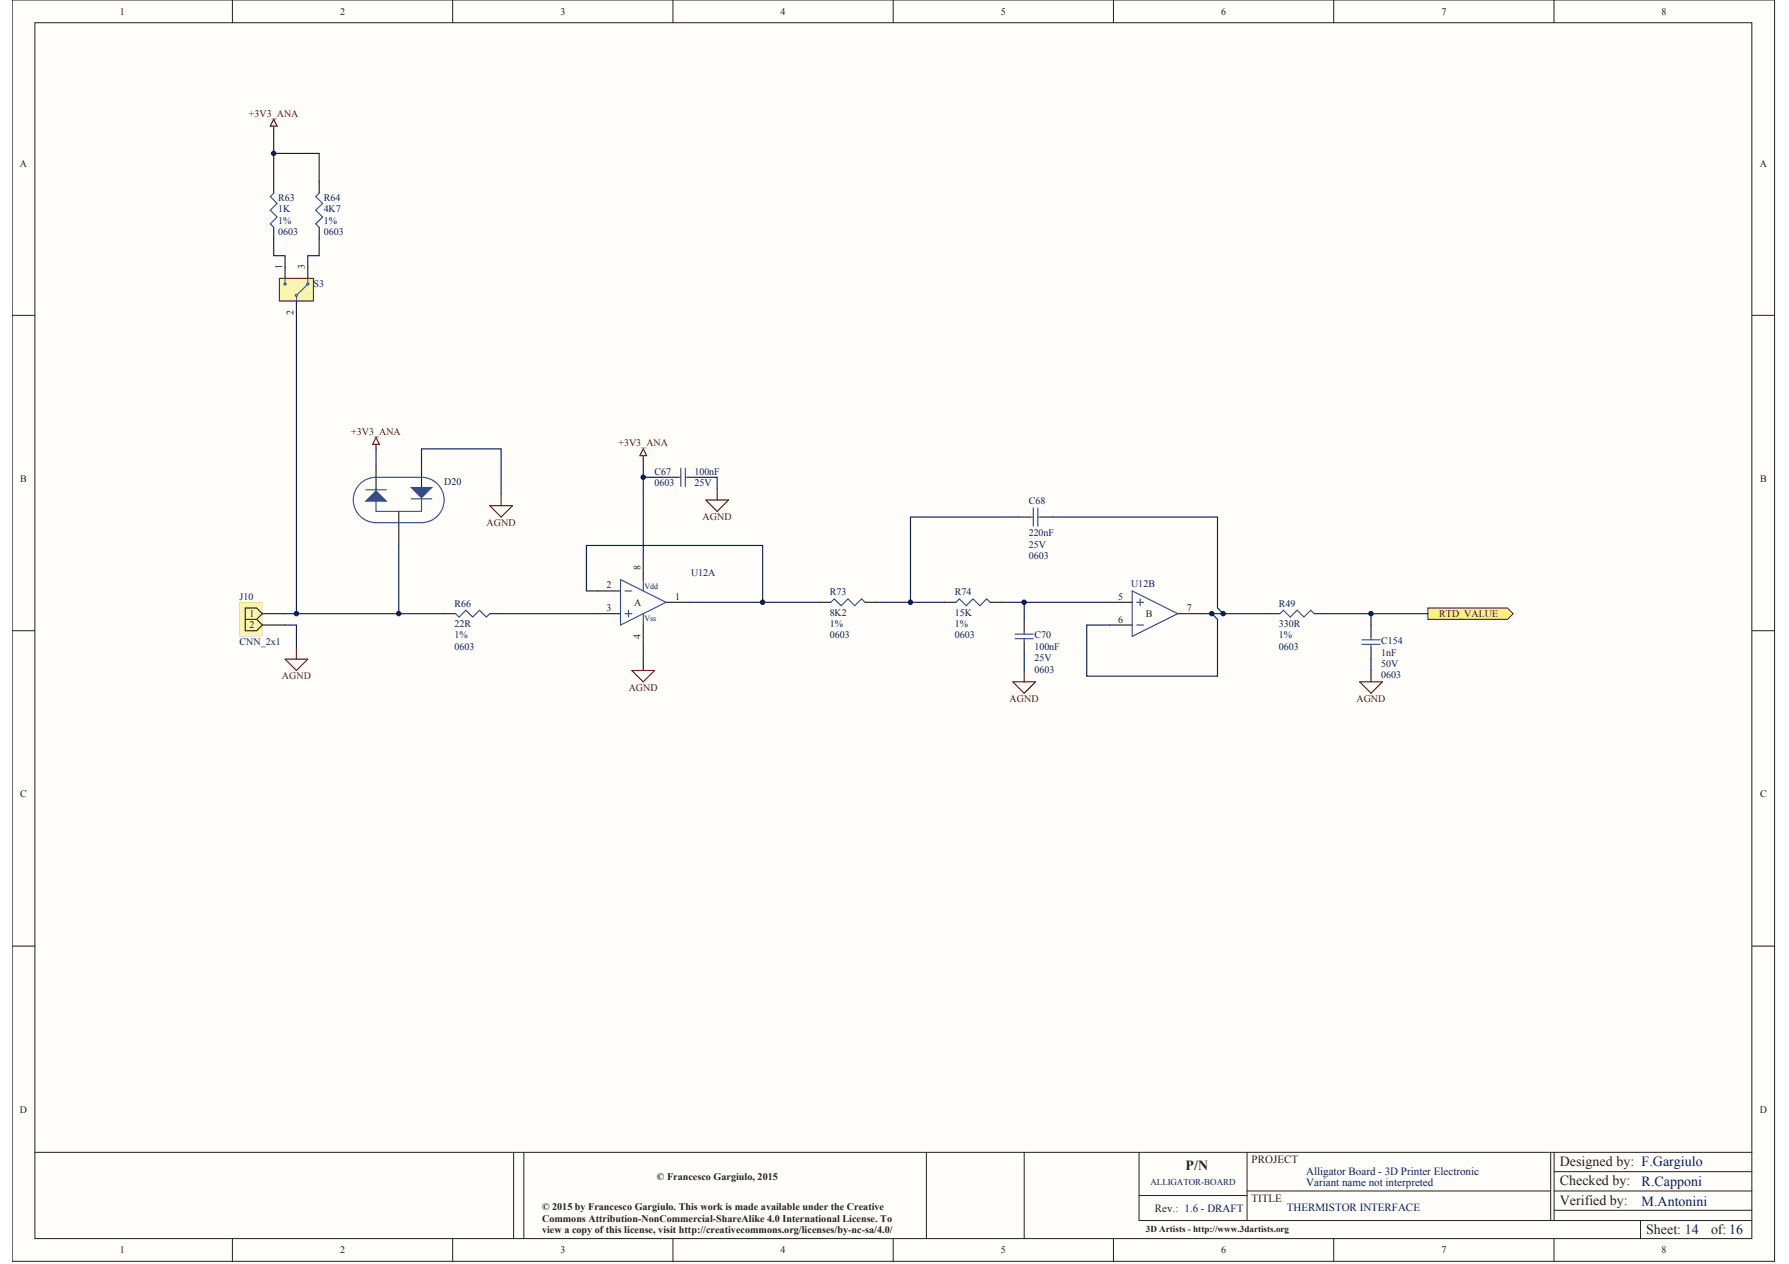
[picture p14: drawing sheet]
<svg xmlns="http://www.w3.org/2000/svg" width="297mm" height="210mm" viewBox="0 0 297 210" stroke-linecap="round" stroke-linejoin="round" font-family="sans-serif">
<defs><g id="words">
<g font-size="2.3" fill="#231f20">
<text x="196.9" y="194.4">P/N</text>
<text x="259" y="193.6">Designed by: F.Gargiulo</text>
<text x="259" y="196.8">Checked by:</text>
<text x="259" y="200">Verified by:</text>
<text x="273.3" y="204.9">Sheet: 14</text>
<text x="284.1" y="204.9">of: 16</text>
</g>
<g font-size="2.3" fill="#0c1c5b">
<text x="272.6" y="197">R.Capponi</text>
<text x="272.6" y="200.2">M.Antonini</text>
</g>
<g font-size="1.8" fill="#231f20">
<text x="207.8" y="193.2">PROJECT</text>
<text x="191.8" y="201.3">Rev.: 1.6 - DRAFT</text>
<text x="207.8" y="199.6">TITLE</text>
</g>
<g font-size="1.8" fill="#0c1c5b">
<text x="216.9" y="195.1">Alligator Board - 3D Printer Electronic</text>
<text x="216.9" y="197">Variant name not interpreted</text>
<text x="213.7" y="201.1">THERMISTOR INTERFACE</text>
</g>
<g font-size="1.7" fill="#231f20">
<text x="19.9" y="2.4">1</text>
<text x="56.5" y="2.4">2</text>
<text x="93" y="2.4">3</text>
<text x="129.6" y="2.4">4</text>
<text x="166.2" y="2.4">5</text>
<text x="202.8" y="2.4">6</text>
<text x="239.3" y="2.4">7</text>
<text x="275.9" y="2.4">8</text>
<text x="3.3" y="27.7">A</text>
<text x="292.2" y="27.7">A</text>
<text x="3.4" y="80">B</text>
<text x="292.2" y="80">B</text>
<text x="100.7" y="97.7">2</text>
<text x="100.7" y="101.5">3</text>
<text x="105.3" y="100.6">A</text>
<text x="112.1" y="99.6">1</text>
<text x="185.6" y="99.6">5</text>
<text x="197.1" y="101.5">7</text>
<text x="41.4" y="102.4">1</text>
<text x="41.4" y="104.3">2</text>
<text x="185.6" y="103.4">6</text>
<text x="190.3" y="102.4">B</text>
<text x="3.4" y="132.4">C</text>
<text x="292.2" y="132.4">C</text>
<text x="3.3" y="184.8">D</text>
<text x="292.2" y="184.8">D</text>
<text x="109.1" y="195.9">© Francesco Gargiulo, 2015</text>
<text x="90" y="201">© 2015 by Francesco Gargiulo. This work is made available under the Creative</text>
<text x="90" y="202.9">Commons Attribution-NonCommercial-ShareAlike 4.0 International License. To</text>
<text x="19.9" y="208.1">1</text>
<text x="56.5" y="208.1">2</text>
<text x="90" y="204.7">view a copy of this license, visit http://creativecommons.org/licenses/by-nc-sa/4.0/</text>
<text x="93" y="208.1">3</text>
<text x="129.6" y="208.1">4</text>
<text x="166.2" y="208.1">5</text>
<text x="202.8" y="208.1">6</text>
<text x="239.3" y="208.1">7</text>
<text x="275.9" y="208.1">8</text>
</g>
<g font-size="1.7" fill="#6d0c0e">
<text x="41.3" y="19.4">+3V3_ANA</text>
<text x="58.3" y="72.2">+3V3_ANA</text>
<text x="102.7" y="74.1">+3V3_ANA</text>
<text x="80.8" y="87.3">AGND</text>
<text x="116.7" y="86.4">AGND</text>
<text x="239" y="102.4">RTD_VALUE</text>
<text x="46.8" y="112.8">AGND</text>
<text x="104.4" y="114.7">AGND</text>
<text x="167.6" y="116.6">AGND</text>
<text x="225.2" y="116.6">AGND</text>
</g>
<g font-size="1.7" fill="#0c1c5b">
<text x="46.2" y="35.3">1K</text>
<text x="46.2" y="33.4">R63</text>
<text x="53.7" y="35.3">4K7</text>
<text x="53.7" y="33.4">R64</text>
<text x="46.2" y="37.1">1%</text>
<text x="46.2" y="39">0603</text>
<text x="53.7" y="37.1">1%</text>
<text x="53.7" y="39">0603</text>
<text x="52" y="47.7">S3</text>
<text x="73.8" y="80.6">D20</text>
<text x="108.7" y="80.7">0603</text>
<text x="108.7" y="78.9">C67</text>
<text x="115.3" y="78.9">100nF</text>
<text x="115.3" y="80.7">25V</text>
<text x="170.8" y="83.8">C68</text>
<text x="170.8" y="89">220nF</text>
<text x="114.7" y="95.6">U12A</text>
<text x="170.8" y="90.9">25V</text>
<text x="170.8" y="92.8">0603</text>
<text x="39.8" y="99.6">J10</text>
<text x="75.5" y="100.7">R66</text>
<text x="137.8" y="98.9">R73</text>
<text x="158.5" y="98.9">R74</text>
<text x="187.8" y="97.5">U12B</text>
<text x="212.3" y="100.7">R49</text>
<text x="39.8" y="107.2">CNN_2x1</text>
<text x="75.5" y="104.1">22R</text>
<text x="75.5" y="106">1%</text>
<text x="75.5" y="107.9">0603</text>
<text x="137.8" y="102.3">8K2</text>
<text x="137.8" y="104.1">1%</text>
<text x="137.8" y="106">0603</text>
<text x="158.5" y="102.3">15K</text>
<text x="158.5" y="104.1">1%</text>
<text x="158.5" y="106">0603</text>
<text x="171.8" y="106">C70</text>
<text x="171.8" y="107.9">100nF</text>
<text x="212.3" y="104.1">330R</text>
<text x="212.3" y="106">1%</text>
<text x="212.3" y="107.9">0603</text>
<text x="229.3" y="107">C154</text>
<text x="171.8" y="109.8">25V</text>
<text x="171.8" y="111.7">0603</text>
<text x="229.3" y="108.9">1nF</text>
<text x="229.3" y="110.7">50V</text>
<text x="229.3" y="112.6">0603</text>
</g>
<g font-size="1.6" fill="#231f20">
<text x="46.8" y="44.7" transform="rotate(-90 46.8 44.7)">1</text>
<text x="50.6" y="44.7" transform="rotate(-90 50.6 44.7)">3</text>
<text x="48.7" y="52.4" transform="rotate(-90 48.7 52.4)">2</text>
<text x="106.3" y="94.7" transform="rotate(-90 106.3 94.7)">8</text>
<text x="106.3" y="106.2" transform="rotate(-90 106.3 106.2)">4</text>
</g>
<text font-size="1.5" fill="#0c1c5b" x="191" y="196.8">ALLIGATOR-BOARD</text>
<text font-size="1.5" fill="#231f20" x="190.3" y="204.6">3D Artists - http://www.3dartists.org</text>
<g font-size="1.3" fill="#0c1c5b">
<text x="107" y="97.8">Vdd</text>
<text x="107" y="103.1">Vss</text>
</g>
</g></defs>
<path d="M2 0h292.6v209.5h-292.6z" fill="#fefdf9"/>
<path d="M2 0h292.6v209.5h-292.6z" fill="none" stroke="#231f20" stroke-width=".17"/>
<path d="M5.8 3.8h285.1v201.9h-285.1z" fill="#fefdf9"/>
<g fill="none" stroke="#231f20" stroke-width=".17">
<path d="M38.6 0v3.8M75.2 0v3.8M111.7 0v3.8M148.3 0v3.8M184.9 0v3.8M221.4 0v3.8M258 0v3.8M5.8 3.8h285.1v201.9h-285.1zM2 52.4h3.8M290.9 52.4h3.8M2 104.7h3.8M290.9 104.7h3.8"/>
<path d="M2 157.1h3.8M290.9 157.1h3.8M5.8 191.4h285.1M85.3 191.4v14.3M87 191.4v14.3M153.8 191.4v14.3M170.1 191.4v14.3M189.1 191.4v11.3h101.8M189.1 198.5h18M207.1 197.8h50.4M207.1 191.4v11.3M257.5 191.4v11.3"/>
<path d="M258 191.4v11.3M258 194.6h32.9M258 197.8h32.9M38.6 205.7v3.8M75.2 205.7v3.8M111.7 205.7v3.8M148.3 205.7v3.8M184.9 205.7v3.8M221.4 205.7v3.8M258 205.7v3.8M258 201h32.9M272.4 202.7v3"/>
</g>
<path d="M110.6 79.3h1.9M114.4 79.3h1.8M169.1 85.9h1.9M172.9 85.9h1.9M136.1 100h1.9M143.6 100h1.9M156.8 100h1.9M164.4 100h1.9M170.1 102.9v1.8M170.1 106.6v1.9" fill="none" stroke="#231f20" stroke-width=".19"/>
<g fill="none" stroke="#2151a3" stroke-width=".19">
<path d="M112.5 79.3h.5M113 77.8v3M113.8 77.8v3M113.8 79.3h.6M171 85.9h.6M171.6 84.4v3M172.3 84.4v3M172.3 85.9h.6M138 100l.5-.5 1.2 1.1 1.1-1.1 1.1 1.1 1.2-1.1 .5 .5M158.7 100l.6-.5 1.1 1.1 1.2-1.1 1.1 1.1 1.1-1.1 .6 .5M168.5 106.1h3.1M168.5 105.3h3.1"/>
<path d="M170.1 104.7v.6M170.1 106.1v.5"/>
</g>
<path d="M106.8 74.5l.6 1.2h-1.2zM106.8 75.7v.7M117.2 83h3.8l-1.9 1.9zM119.1 81.1v1.9M47.3 109.5h3.8l-1.9 1.8zM49.2 107.6v1.9M104.9 111.3h3.8l-1.9 1.9zM106.8 109.5v1.8M168.2 113.2h3.7l-1.8 1.9zM170.1 111.3v1.9" fill="none" stroke="#6d0c0e" stroke-width=".19"/>
<g fill="none" stroke="#0c1c5b" stroke-width=".19">
<path d="M106.8 76.4v16.1M106.8 79.3h3.8M116.2 79.3h2.9v1.8M99.3 98.1h-1.9v-7.5h29.2v9.4M174.8 85.9h27.3v15.1l1 .9M47.3 103.8h1.9v3.8M106.8 107.6v1.9M114.4 100h21.7M145.5 100h11.3M166.3 100h17.9M170.1 100v2.9M170.1 108.5v2.8"/>
<path d="M199.3 101.9h11.3M201.2 101.9l.9 1v9.4h-21.7v-8.5h3.8"/>
</g>
<path d="M237.1 101h13.2l.9 .9-.9 1h-13.2z" fill-rule="evenodd" fill="#f6f17e"/>
<path d="M237.1 101h13.2l.9 .9-.9 1h-13.2z" fill="none" stroke="#6d0c0e" stroke-width=".17"/>
<path d="M99.3 98.1h3.7M106.8 92.5v3.7M99.3 101.9h3.7M106.8 103.8v3.8M110.6 100h3.8M184.2 100h3.8M184.2 103.8h3.8M195.5 101.9h3.8" fill="none" stroke="#231f20" stroke-width=".19"/>
<path d="M103 96.2l7.6 3.8-7.6 3.8zM103.8 98.1h1.1M106.8 96.2v1.9M188 98.1l7.5 3.8-7.5 3.8zM189.3 99.5v1.1M103.8 101.9h1.1M104.3 101.3v1.2M106.8 101.9v1.9M188.7 103.8h1.2M188.7 100h1.2" fill="none" stroke="#2151a3" stroke-width=".19"/>
<path d="M39.8 100h3.7v5.7h-3.7z" fill="#f8f5af"/>
<path d="M39.8 100v5.7h3.7v-5.7h-3.7h3.7v5.7h-3.7z" fill="#6d0c0e"/>
<g fill="#231f20">
<path d="M43.5 101.8h3.8l.1 .1-.1 .1h-3.7z"/>
<path d="M43.5 103.7h3.8l.1 .1-.1 .1h-3.7z"/>
</g>
<g fill="#f8f5af">
<path d="M41.6 101.3h.4v1.1h-.4z"/>
<path d="M40.8 101.1h1.8l.8 .8-.8 .9h-1.8zM41.6 101.3v1.1h.4v-1.1z"/>
</g>
<g fill="#231f20">
<path d="M43.5 101.9h.2l-.2 .1z"/>
<path d="M40.6 100.9h2l.9 .8v.4l-.8 .8-.1-.1h-2v.1zM40.8 101.1v1.7h1.8l.8-.9-.8-.8z"/>
</g>
<g fill="#f8f5af">
<path d="M41.4 103.2h.8v1.1h-.8z"/>
<path d="M40.8 102.9h1.8l.8 .9-.8 .8h-1.8zM41.4 103.2v1.1h.8v-1.1z"/>
</g>
<g fill="#231f20">
<path d="M43.5 103.7l.2 .1-.2 .1z"/>
<path d="M40.6 102.8h2l.1 .1h-.1h-2z"/>
<path d="M40.6 102.9h2h.1l.8 .7v.4l-.9 .8h-2zM40.8 102.9v1.7h1.8l.8-.8-.8-.9z"/>
</g>
<path d="M45.4 19.8l.6 1.1h-1.1zM45.4 20.9v.8" fill="none" stroke="#6d0c0e" stroke-width=".19"/>
<path d="M45.4 30.2v1.9M45.4 37.7v1.9M53 30.2v1.9M53 37.7v1.9M70 77.4v3.7M73.8 101.9h1.9M81.3 101.9h1.9" fill="none" stroke="#231f20" stroke-width=".19"/>
<path d="M45.4 32.1l-.5 .5 1.1 1.2-1.1 1.1 1.1 1.1-1.1 1.2 .5 .5M53 32.1l-.6 .5 1.2 1.2-1.2 1.1 1.2 1.1-1.2 1.2 .6 .5M75.7 101.9l.5 .6 1.1-1.2 1.2 1.2 1.1-1.2 1.1 1.2 .6-.6" fill="none" stroke="#2151a3" stroke-width=".19"/>
<path d="M49.2 51.9v50M62.4 74.5v2.9M70 77.4v-2.9h13.2v7.6M169.1 85.9h-17.9v14.1" fill="none" stroke="#0c1c5b" stroke-width=".19"/>
<path d="M68.3 81h3.4l-1.7 1.7z" fill="#2151a3"/>
<path d="M68.3 81h3.4l-1.7 1.7zM68.3 82.8h3.4M70 81.1v3.8" fill="none" stroke="#2151a3" stroke-width=".19"/>
<path d="M62.4 77.4v3.7" fill="none" stroke="#231f20" stroke-width=".19"/>
<path d="M60.7 83.2l1.7-1.7 1.7 1.7z" fill="#2151a3"/>
<path d="M59.8 80.4a3.8 3.8 0 0 1 2.6-1.1h7.6a3.8 3.8 0 0 1 3.7 3.7 3.8 3.8 0 0 1-3.7 3.8h-7.6a3.8 3.8 0 0 1-3.5-2.3 3.8 3.8 0 0 1 .9-4.1zM60.7 83.2l1.7-1.7 1.7 1.7zM60.7 81.3h3.4M62.4 81.1v3.8h7.6" fill="none" stroke="#2151a3" stroke-width=".19"/>
<path d="M66.2 84.9v5.7" fill="none" stroke="#231f20" stroke-width=".19"/>
<path d="M62.4 72.7l.6 1.1h-1.1zM62.4 73.8v.7M81.3 84h3.8l-1.9 1.9zM83.2 82.1v1.9" fill="none" stroke="#6d0c0e" stroke-width=".19"/>
<path d="M66.2 90.6v11.3M47.3 101.9h26.5M83.2 101.9h16.1" fill="none" stroke="#0c1c5b" stroke-width=".19"/>
<path d="M46.4 46.2h5.6v3.8h-5.6z" fill="#f8f5af"/>
<path d="M46.4 46.2h5.6v3.8h-5.6z" fill="none" stroke="#6d0c0e" stroke-width=".17"/>
<path d="M47.3 44.3v1.9M49.2 50v1.9M51.1 44.3v1.9M210.6 101.9h1.9M218.2 101.9h1.9M227.6 103.8v1.9M227.6 107.6v1.9" fill="none" stroke="#231f20" stroke-width=".19"/>
<g fill="none" stroke="#2151a3" stroke-width=".17">
<path d="M47.3 46.2v.8M49.2 49.3v.6M51 47.3l-1.6 1.6M51.1 46.2v.8"/>
<circle cx="47.3" cy="47.2" r=".18"/>
<circle cx="49.2" cy="49.1" r=".18"/>
<circle cx="51.1" cy="47.2" r=".18"/>
</g>
<path d="M212.5 101.9l.6-.6 1.1 1.2 1.2-1.2 1.1 1.2 1.1-1.2 .6 .6M226.1 107h3M226.1 106.2h3M227.6 105.7v.5M227.6 107v.6" fill="none" stroke="#2151a3" stroke-width=".19"/>
<path d="M45.4 25.5h7.6v4.7M45.4 39.6v2.9h1.9v1.8M45.4 21.7v8.5M53 39.6v2.9h-1.9v1.8M220.1 101.9h17M227.6 101.9v1.9M227.6 109.5v1.8" fill="none" stroke="#0c1c5b" stroke-width=".19"/>
<path d="M225.8 113.2h3.7l-1.9 1.9zM227.6 111.3v1.9" fill="none" stroke="#6d0c0e" stroke-width=".19"/>
<circle cx="45.4" cy="25.5" r=".37" fill="#0c1c5b"/>
<circle cx="45.4" cy="25.5" r=".37" fill="none" stroke="#0c1c5b" stroke-width=".17"/>
<circle cx="49.2" cy="101.9" r=".37" fill="#0c1c5b"/>
<circle cx="49.2" cy="101.9" r=".37" fill="none" stroke="#0c1c5b" stroke-width=".17"/>
<circle cx="66.2" cy="101.9" r=".37" fill="#0c1c5b"/>
<circle cx="66.2" cy="101.9" r=".37" fill="none" stroke="#0c1c5b" stroke-width=".17"/>
<circle cx="106.8" cy="79.3" r=".37" fill="#0c1c5b"/>
<circle cx="106.8" cy="79.3" r=".37" fill="none" stroke="#0c1c5b" stroke-width=".17"/>
<circle cx="126.6" cy="100" r=".37" fill="#0c1c5b"/>
<circle cx="126.6" cy="100" r=".37" fill="none" stroke="#0c1c5b" stroke-width=".17"/>
<circle cx="151.2" cy="100" r=".37" fill="#0c1c5b"/>
<circle cx="151.2" cy="100" r=".37" fill="none" stroke="#0c1c5b" stroke-width=".17"/>
<circle cx="170" cy="100" r=".37" fill="#0c1c5b"/>
<circle cx="170" cy="100" r=".37" fill="none" stroke="#0c1c5b" stroke-width=".17"/>
<circle cx="201.2" cy="101.9" r=".37" fill="#0c1c5b"/>
<circle cx="201.2" cy="101.9" r=".37" fill="none" stroke="#0c1c5b" stroke-width=".17"/>
<circle cx="203.1" cy="101.9" r=".37" fill="#0c1c5b"/>
<circle cx="203.1" cy="101.9" r=".37" fill="none" stroke="#0c1c5b" stroke-width=".17"/>
<circle cx="227.6" cy="101.9" r=".37" fill="#0c1c5b"/>
<circle cx="227.6" cy="101.9" r=".37" fill="none" stroke="#0c1c5b" stroke-width=".17"/>
<use href="#words"/>
</svg>
